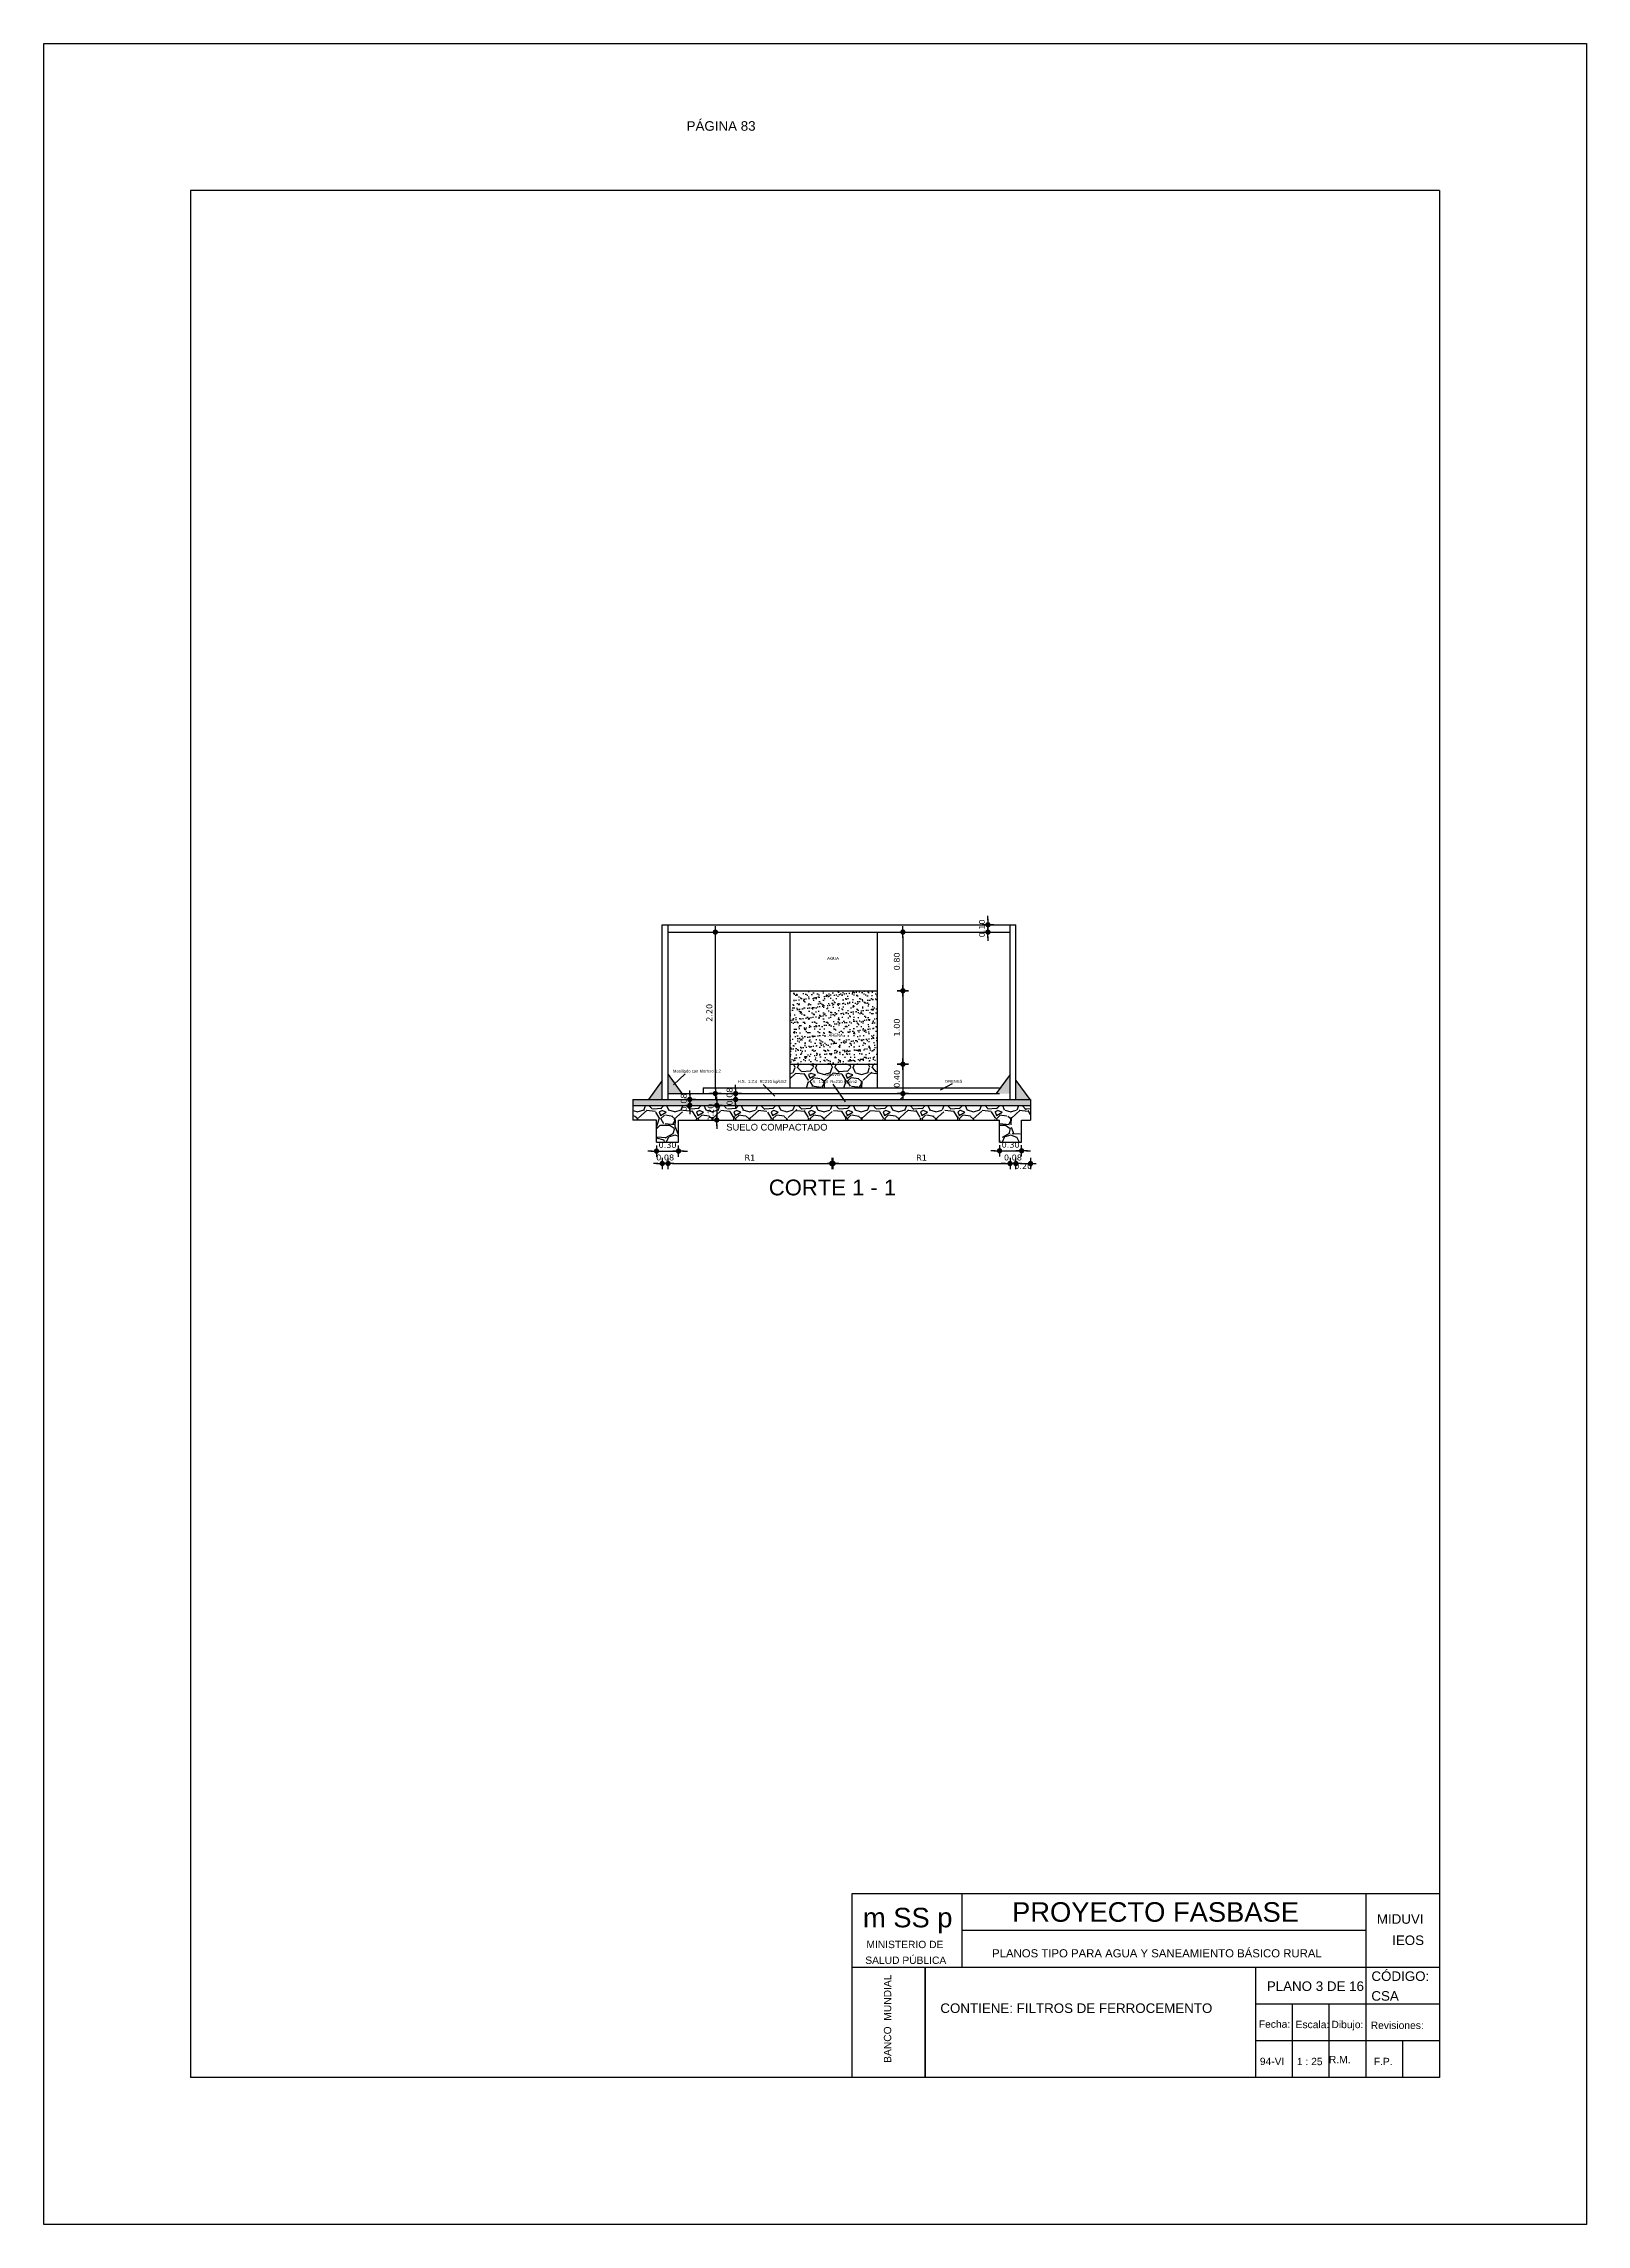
# Model space of a CAD drawing. Header units: metres. Extents: x 1959 to 4131, y 3282 to 4313.
# Drawn here: x 2766.98 to 2787.98, y 4281.15 to 4310.85 of the extents above; entities that cross this region are included whole.
import ezdxf
from ezdxf.enums import TextEntityAlignment as Align

# ---------------------------------------------------------------- set-up
doc = ezdxf.new("R2010")
doc.units = ezdxf.units.M
doc.linetypes.add('ACAD_ISO02W100', pattern=[15, 12, -3])
doc.layers.add('Cotas', color=7, linetype='Continuous')
doc.layers.add('Dibujo', color=7, linetype='Continuous')
doc.styles.add('Annotative', font='arial.ttf')
doc.styles.get("Standard").update_dxf_attribs({"font": 'arial.ttf'})
doc.styles.add('verdana', font='verdana.ttf')
doc.dimstyles.new('ISO', dxfattribs={"dimtxt": 0.08, "dimasz": 0.06, "dimexe": 0.1, "dimexo": 0.1, "dimgap": 0.04, "dimtad": 1, "dimzin": 1, "dimdsep": 46, "dimtxsty": 'verdana', "dimblk1": 'PAB', "dimblk2": 'PAB', "dimsah": 1, "dimcen": 0, "dimse1": 1, "dimse2": 1, "dimclrd": 7, "dimclre": 8, "dimclrt": 7, "dimadec": 0, "dimazin": 0, "dimtfac": 1, "dimtix": 1, "dimtmove": 0, "dimatfit": 3, "dimldrblk": 'PAB', "dimfxl": 0.1, "dimtvp": 1, "dimtolj": 1, "dimtzin": 1, "dimarcsym": 0})
pattern_1 = [(37.5, (-6347.5996, 661.655506), (-0.0032000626, 0.09788264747), [0, -0.077216, 0, -0.08636, 0, -0.08255]), (7.5, (-6347.5996, 661.6555), (0.0899046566, 0.1433650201), [0, -0.041656, 0, -0.069596, 0, -0.02667]), (327.5, (-6347.66208, 661.655506), (0.15819847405, 0.0002874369), [0, -0.0254, 0, -0.09144, 0, -0.11938]), (317.5, (-6347.66208, 661.6555), (0.1527112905, 0.0445858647), [0, -0.0127, 0, -0.059944, 0, -0.06858])]
pattern_2 = [(228.0127875, (-6347.23384, 662.163506), (-4.06400000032, -4.57199999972), [0.068344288, -6.766096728]), (184.969741, (-6347.279559, 662.112706), (6.09599999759, 0.50800002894), [0.117280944, -11.61080978]), (132.5104471, (-6347.3964, 662.102546), (5.08000000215, -5.58799999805), [0.082696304, -8.18694456]), (267.273689, (-6347.594519, 661.975546), (0.508000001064, 10.159999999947), [0.106800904, -10.573287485]), (292.83365418, (-6347.599599, 661.868866), (-2.54000000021, 6.09599999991), [0.10472674, -10.36796155]), (357.273689, (-6347.558959, 661.772346), (-10.159999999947, 0.508000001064), [0.106800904, -10.573287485]), (37.69424047, (-6347.452279, 661.767266), (-6.603999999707, -5.08000000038), [0.141238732, -13.982623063]), (72.25532837, (-6347.340519, 661.853626), (3.556000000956, 11.175999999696), [0.133343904, -13.20105132]), (121.42956562, (-6347.299879, 661.980626), (-4.064000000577, 6.603999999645), [0.1071626, -10.60910914]), (175.2363583, (-6347.35576, 662.072066), (5.58799999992, -0.50800000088), [0.122342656, -5.99478739]), (222.3974378, (-6347.477679, 662.082226), (-6.095999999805, -5.588000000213), [0.158215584, -15.663354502]), (138.81407483, (-6347.0916, 661.970466), (-3.55599999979, 3.04800000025), [0.054000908, -5.346113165]), (171.4692344, (-6347.132239, 662.006026), (6.60400000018, -1.01599999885), [0.102736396, -10.1709278]), (225, (-6347.23384, 662.02127), (-7e-17, -0.508), [0.071841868, -0.646578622]), (203.1985905, (-6347.2694, 662.082226), (2.54000000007, 1.0159999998), [0.038688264, -3.830124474]), (291.8014095, (-6347.30496, 662.06699), (-0.5080000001, 1.524), [0.054713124, -2.680950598]), (30.9637565, (-6347.28464, 662.016186), (1.524, 1.01599999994), [0.088863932, -2.87325963]), (161.5650512, (-6347.20844, 662.0619), (1.016, -0.508), [0.064257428, -1.542179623]), (16.38954033, (-6347.5996, 662.066986), (5.08, 1.524), [0.0900176, -8.911765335]), (70.34617594, (-6347.51324, 662.092386), (-2.03200000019, -5.58799999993), [0.075519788, -7.476443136]), (293.1985905, (-6347.20844, 662.163506), (-1.01599999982, 2.54000000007), [0.07737602, -3.791436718]), (343.61045967, (-6347.17796, 662.092386), (-5.08000000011, 1.523999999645), [0.0900176, -8.911765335]), (339.4439548, (-6347.5996, 661.752026), (-2.54, 1.016), [0.08680704, -4.253546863]), (294.7751406, (-6347.51832, 661.721546), (-2.54000000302, 5.58799999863), [0.072734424, -7.200718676]), (66.8014095, (-6347.20336, 661.655506), (1.01599999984, 2.54000000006), [0.07737602, -3.791436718]), (17.35402464, (-6347.17288, 661.726626), (-6.60399999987, -2.03200000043), [0.085156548, -8.430475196]), (69.4439548, (-6347.45228, 661.655506), (-1.016, -2.54), [0.04340352, -4.296950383]), (101.3099325, (-6347.23384, 661.65551), (-0.508, 2.032), [0.02590292, -2.564398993]), (165.9637565, (-6347.23892, 661.6809), (1.524, -0.508), [0.10472674, -1.989810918]), (186.00900596, (-6347.34052, 661.706306), (5.07999999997, 0.508000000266), [0.0970534, -9.608272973]), (303.6900675, (-6347.28464, 661.97047), (-0.508, 1.016), [0.073264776, -1.758355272]), (353.1572266, (-6347.243999, 661.909506), (8.636000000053, -1.015999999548), [0.127911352, -12.663201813]), (60.9453959, (-6347.117, 661.894266), (-2.03200000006, -3.55599999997), [0.052301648, -5.177878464]), (90, (-6347.0916, 661.94), (-0.508, 0.508), [0.03048, -0.47752]), (120.25643716, (-6347.35068, 661.721546), (2.03199999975, -3.55600000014), [0.070573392, -6.986788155]), (48.0127875, (-6347.38624, 661.782506), (4.06400000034, 4.5719999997), [0.136688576, -6.69775244]), (0, (-6347.2948, 661.8841), (0.508, 0.508), [0.13208, -0.37592]), (325.3048465, (-6347.16272, 661.884106), (5.08000000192, -3.55599999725), [0.080321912, -7.951863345]), (254.0546041, (-6347.09668, 661.838386), (-0.50799999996, -2.032), [0.073965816, -3.624330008]), (207.64597536, (-6347.116999, 661.767266), (-9.652000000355, -5.079999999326), [0.12042902, -11.922492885]), (175.42607874, (-6347.223679, 661.711386), (-6.604, 0.508), [0.127405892, -12.61316929])]

msp = doc.modelspace()

# ---------------------------------------------------------------- texts
at = {"attachment_point": 1}
for s, insert, char_height in [('\\pi1.1819;AGUA ', (2776.467, 4298.412), 0.04048), ('\\pi1.1647;ARENA', (2776.503, 4297.365), 0.04048), ('\\pi0.9404;Masillado con Mortero 1:2', (2774.61, 4296.877), 0.04048), ('\\pi0.93348;H.S.  1:2:4  R=210 kg/cm2', (2775.497, 4296.736), 0.04048), ('\\pi0.93348;H.S.  1:2:4  R=210 kg/cm2', (2776.458, 4296.733), 0.04048), ('\\pi1.1646;GRAVA', (2776.458, 4296.829), 0.04048), ('\\pi1.1479;DRENES', (2778.106, 4296.737), 0.04048), ('SUELO COMPACTADO', (2776.276, 4296.138), 0.09108)]:
    msp.add_mtext_dynamic_manual_height_columns(s, width=2.52423, gutter_width=12.5, heights=[0], dxfattribs=dict(at, insert=insert, char_height=char_height))
at = {"layer": 'Dibujo', "linetype": 'ACAD_ISO02W100'}
msp.add_text('CORTE 1 - 1', height=0.21478, dxfattribs=at).set_placement((2776.855, 4295.164))
at = {"layer": 'Dibujo', "color": 0, "linetype": 'ByBlock'}
for s, height, p in [('m SS p', 0.2662, (2778.136, 4285.195)), ('PROYECTO FASBASE', 0.26624, (2780.166, 4285.271)), ('PLANOS TIPO PARA AGUA Y SANEAMIENTO BÁSICO RURAL', 0.11076, (2779.894, 4284.786))]:
    msp.add_text(s, height=height, dxfattribs=at).set_placement(p)
at = {"layer": 'Dibujo', "color": 0, "linetype": 'ByBlock', "style": 'Annotative'}
for s, p in [('MIDUVI', (2785.132, 4285.244)), ('IEOS', (2785.34, 4284.954)), ('CÓDIGO:', (2785.058, 4284.465)), ('PLANO 3 DE 16', (2783.634, 4284.329)), ('CSA', (2785.057, 4284.196)), ('CONTIENE: FILTROS DE FERROCEMENTO', (2779.19, 4284.029))]:
    msp.add_text(s, height=0.13, dxfattribs=at).set_placement(p)
at = {"layer": 'Dibujo', "color": 0, "linetype": 'ByBlock'}
for s, p in [('SALUD PÚBLICA', (2778.719, 4284.697)), ('MINISTERIO DE', (2778.707, 4284.912)), ('Fecha:', (2783.738, 4283.827)), ('Escala:', (2784.255, 4283.822)), ('Dibujo:', (2784.731, 4283.822)), ('Revisiones:', (2785.409, 4283.811)), ('94-VI', (2783.706, 4283.32)), ('1 : 25', (2784.218, 4283.318)), ('R.M.', (2784.626, 4283.345)), ('F.P.', (2785.218, 4283.318))]:
    msp.add_text(s, height=0.1, dxfattribs=at).set_placement(p, align=Align.CENTER)
msp.add_text('BANCO  MUNDIAL', height=0.1, rotation=90, dxfattribs=at).set_placement((2778.521, 4283.951), align=Align.CENTER)
at = {"layer": 'Dibujo', "color": 0, "linetype": 'ByBlock', "insert": (2775.736, 4309.793), "char_height": 0.13, "width": 2.90393, "attachment_point": 1}
msp.add_mtext('PÁGINA 83', dxfattribs=at)

# ---------------------------------------------------------------- blocks, each defined once
blk = doc.blocks.new('PAB')
at = {"layer": 'Cotas'}
for p, q in [((-1.3, 0), (1.3, 0)), ((0, 1.3), (0, -1.3))]:
    blk.add_line(p, q, dxfattribs=at)
at = {"layer": 'Cotas', "const_width": 0.6}
blk.add_lwpolyline([(-0.3, 0, 1), (0.3, 0, 1)], format="xyb", close=True, dxfattribs=at)
blk = doc.blocks.new('*D1439')
at = {"color": 7, "lineweight": -2, "transparency": 16777216}
blk.add_line((2776.127, 4296.61), (2776.127, 4298.69), dxfattribs=at)
at = {"layer": 'Defpoints', "color": 0, "transparency": 16777216}
for p in [(2775.925, 4298.75), (2776.127, 4298.75), (2775.925, 4296.55)]:
    blk.add_point(p, dxfattribs=at)
at = {"color": 7, "lineweight": -2, "transparency": 16777216, "xscale": 0.06, "yscale": 0.06, "zscale": 0.06}
for p, rotation in [((2776.127, 4298.75), 90), ((2776.127, 4296.55), 270)]:
    blk.add_blockref('PAB', p, dxfattribs=dict(at, rotation=rotation))
at = {"color": 7, "transparency": 16777216, "insert": (2776.046, 4297.65), "char_height": 0.08, "attachment_point": 5, "rotation": 90, "style": 'verdana'}
blk.add_mtext('\\A1;2.20', dxfattribs=at)
blk = doc.blocks.new('*D1440')
at = {"color": 7, "lineweight": -2, "transparency": 16777216}
blk.add_line((2778.68, 4298.69), (2778.68, 4298.01), dxfattribs=at)
at = {"layer": 'Defpoints', "color": 0, "transparency": 16777216}
for p in [(2778.333, 4298.75), (2778.333, 4297.95), (2778.68, 4297.95)]:
    blk.add_point(p, dxfattribs=at)
at = {"color": 7, "lineweight": -2, "transparency": 16777216, "xscale": 0.06, "yscale": 0.06, "zscale": 0.06}
for p, rotation in [((2778.68, 4298.75), 90), ((2778.68, 4297.95), 270)]:
    blk.add_blockref('PAB', p, dxfattribs=dict(at, rotation=rotation))
at = {"color": 7, "transparency": 16777216, "insert": (2778.598, 4298.35), "char_height": 0.08, "attachment_point": 5, "rotation": 90, "style": 'verdana'}
blk.add_mtext('\\A1;0.80', dxfattribs=at)
blk = doc.blocks.new('*D1441')
at = {"color": 7, "lineweight": -2, "transparency": 16777216}
blk.add_line((2778.68, 4297.89), (2778.68, 4297.01), dxfattribs=at)
at = {"layer": 'Defpoints', "color": 0, "transparency": 16777216}
for p in [(2778.333, 4297.95), (2778.333, 4296.95), (2778.68, 4296.95)]:
    blk.add_point(p, dxfattribs=at)
at = {"color": 7, "lineweight": -2, "transparency": 16777216, "xscale": 0.06, "yscale": 0.06, "zscale": 0.06}
for p, rotation in [((2778.68, 4297.95), 90), ((2778.68, 4296.95), 270)]:
    blk.add_blockref('PAB', p, dxfattribs=dict(at, rotation=rotation))
at = {"color": 7, "transparency": 16777216, "insert": (2778.598, 4297.45), "char_height": 0.08, "attachment_point": 5, "rotation": 90, "style": 'verdana'}
blk.add_mtext('\\A1;1.00', dxfattribs=at)
blk = doc.blocks.new('*D1442')
at = {"color": 7, "lineweight": -2, "transparency": 16777216}
blk.add_line((2778.68, 4296.89), (2778.68, 4296.61), dxfattribs=at)
at = {"layer": 'Defpoints', "color": 0, "transparency": 16777216}
for p in [(2778.333, 4296.95), (2778.673, 4296.55), (2778.68, 4296.55)]:
    blk.add_point(p, dxfattribs=at)
at = {"color": 7, "lineweight": -2, "transparency": 16777216, "xscale": 0.06, "yscale": 0.06, "zscale": 0.06}
for p, rotation in [((2778.68, 4296.95), 90), ((2778.68, 4296.55), 270)]:
    blk.add_blockref('PAB', p, dxfattribs=dict(at, rotation=rotation))
at = {"color": 7, "transparency": 16777216, "insert": (2778.598, 4296.75), "char_height": 0.08, "attachment_point": 5, "rotation": 90, "style": 'verdana'}
blk.add_mtext('\\A1;0.40', dxfattribs=at)
blk = doc.blocks.new('*D1443')
at = {"color": 7, "lineweight": -2, "transparency": 16777216}
for p, q in [((2776.403, 4296.61), (2776.403, 4296.67)), ((2776.403, 4296.47), (2776.403, 4296.55)), ((2776.403, 4296.41), (2776.403, 4296.35))]:
    blk.add_line(p, q, dxfattribs=at)
at = {"layer": 'Defpoints', "color": 0, "transparency": 16777216}
for p in [(2776.328, 4296.55), (2776.328, 4296.47), (2776.403, 4296.55)]:
    blk.add_point(p, dxfattribs=at)
at = {"color": 7, "lineweight": -2, "transparency": 16777216, "xscale": 0.06, "yscale": 0.06, "zscale": 0.06}
for p, rotation in [((2776.403, 4296.55), 270), ((2776.403, 4296.47), 90)]:
    blk.add_blockref('PAB', p, dxfattribs=dict(at, rotation=rotation))
at = {"color": 7, "transparency": 16777216, "insert": (2776.321, 4296.51), "char_height": 0.08, "attachment_point": 5, "rotation": 90, "style": 'verdana'}
blk.add_mtext('\\A1;0.08', dxfattribs=at)
blk = doc.blocks.new('*D1444')
at = {"color": 7, "lineweight": -2, "transparency": 16777216}
for p, q in [((2775.779, 4296.53), (2775.779, 4296.59)), ((2775.779, 4296.39), (2775.779, 4296.47)), ((2775.779, 4296.33), (2775.779, 4296.27))]:
    blk.add_line(p, q, dxfattribs=at)
at = {"layer": 'Defpoints', "color": 0, "transparency": 16777216}
for p in [(2775.674, 4296.47), (2775.779, 4296.47), (2775.649, 4296.39)]:
    blk.add_point(p, dxfattribs=at)
at = {"color": 7, "lineweight": -2, "transparency": 16777216, "xscale": 0.06, "yscale": 0.06, "zscale": 0.06}
for p, rotation in [((2775.779, 4296.47), 270), ((2775.779, 4296.39), 90)]:
    blk.add_blockref('PAB', p, dxfattribs=dict(at, rotation=rotation))
at = {"color": 7, "transparency": 16777216, "insert": (2775.698, 4296.43), "char_height": 0.08, "attachment_point": 5, "rotation": 90, "style": 'verdana'}
blk.add_mtext('\\A1;0.08', dxfattribs=at)
blk = doc.blocks.new('*D1445')
at = {"color": 7, "lineweight": -2, "transparency": 16777216}
for p, q in [((2776.146, 4296.45), (2776.146, 4296.51)), ((2776.146, 4296.39), (2776.146, 4296.19)), ((2776.146, 4296.13), (2776.146, 4296.07))]:
    blk.add_line(p, q, dxfattribs=at)
at = {"layer": 'Defpoints', "color": 0, "transparency": 16777216}
for p in [(2776.124, 4296.39), (2776.124, 4296.19), (2776.146, 4296.19)]:
    blk.add_point(p, dxfattribs=at)
at = {"color": 7, "lineweight": -2, "transparency": 16777216, "xscale": 0.06, "yscale": 0.06, "zscale": 0.06}
for p, rotation in [((2776.146, 4296.39), 270), ((2776.146, 4296.19), 90)]:
    blk.add_blockref('PAB', p, dxfattribs=dict(at, rotation=rotation))
at = {"color": 7, "transparency": 16777216, "insert": (2776.064, 4296.29), "char_height": 0.08, "attachment_point": 5, "rotation": 90, "style": 'verdana'}
blk.add_mtext('\\A1;0.20', dxfattribs=at)
blk = doc.blocks.new('*D1446')
at = {"color": 7, "lineweight": -2, "transparency": 16777216}
for p, q in [((2775.266, 4295.767), (2775.206, 4295.767)), ((2775.326, 4295.767), (2775.626, 4295.767)), ((2775.686, 4295.767), (2775.746, 4295.767))]:
    blk.add_line(p, q, dxfattribs=at)
at = {"layer": 'Defpoints', "color": 0, "transparency": 16777216}
for p in [(2775.326, 4295.89), (2775.626, 4295.89), (2775.626, 4295.767)]:
    blk.add_point(p, dxfattribs=at)
at = {"color": 7, "lineweight": -2, "transparency": 16777216, "xscale": 0.06, "yscale": 0.06, "zscale": 0.06}
blk.add_blockref('PAB', (2775.326, 4295.767), dxfattribs=at)
at = {"color": 7, "lineweight": -2, "transparency": 16777216, "xscale": 0.06, "yscale": 0.06, "zscale": 0.06, "rotation": 180}
blk.add_blockref('PAB', (2775.626, 4295.767), dxfattribs=at)
at = {"color": 7, "transparency": 16777216, "insert": (2775.476, 4295.849), "char_height": 0.08, "attachment_point": 5, "style": 'verdana'}
blk.add_mtext('\\A1;0.30', dxfattribs=at)
blk = doc.blocks.new('*D1447')
at = {"color": 7, "lineweight": -2, "transparency": 16777216}
for p, q in [((2775.344, 4295.598), (2775.284, 4295.598)), ((2775.484, 4295.598), (2775.404, 4295.598)), ((2775.544, 4295.598), (2775.604, 4295.598))]:
    blk.add_line(p, q, dxfattribs=at)
at = {"layer": 'Defpoints', "color": 0, "transparency": 16777216}
for p in [(2775.404, 4296.47), (2775.484, 4296.47), (2775.404, 4295.598)]:
    blk.add_point(p, dxfattribs=at)
at = {"color": 7, "lineweight": -2, "transparency": 16777216, "xscale": 0.06, "yscale": 0.06, "zscale": 0.06}
blk.add_blockref('PAB', (2775.404, 4295.598), dxfattribs=at)
at = {"color": 7, "lineweight": -2, "transparency": 16777216, "xscale": 0.06, "yscale": 0.06, "zscale": 0.06, "rotation": 180}
blk.add_blockref('PAB', (2775.484, 4295.598), dxfattribs=at)
at = {"color": 7, "transparency": 16777216, "insert": (2775.444, 4295.679), "char_height": 0.08, "attachment_point": 5, "style": 'verdana'}
blk.add_mtext('\\A1;0.08', dxfattribs=at)
blk = doc.blocks.new('*D1448')
at = {"color": 7, "lineweight": -2, "transparency": 16777216}
blk.add_line((2775.544, 4295.598), (2777.651, 4295.598), dxfattribs=at)
at = {"layer": 'Defpoints', "color": 0, "transparency": 16777216}
for p in [(2775.484, 4296.47), (2777.711, 4296.47), (2777.711, 4295.598)]:
    blk.add_point(p, dxfattribs=at)
at = {"color": 7, "lineweight": -2, "transparency": 16777216, "xscale": 0.06, "yscale": 0.06, "zscale": 0.06, "rotation": 180}
blk.add_blockref('PAB', (2775.484, 4295.598), dxfattribs=at)
at = {"color": 7, "lineweight": -2, "transparency": 16777216, "xscale": 0.06, "yscale": 0.06, "zscale": 0.06}
blk.add_blockref('PAB', (2777.711, 4295.598), dxfattribs=at)
at = {"color": 7, "transparency": 16777216, "insert": (2776.597, 4295.678), "char_height": 0.08, "attachment_point": 5, "style": 'verdana'}
blk.add_mtext('\\A1;R1', dxfattribs=at)
blk = doc.blocks.new('*D1141')
at = {"color": 7, "lineweight": -2, "transparency": 16777216}
blk.add_line((2777.79, 4295.598), (2780.078, 4295.598), dxfattribs=at)
at = {"layer": 'Defpoints', "color": 0, "transparency": 16777216}
for p in [(2777.73, 4296.47), (2780.138, 4296.47), (2780.138, 4295.598)]:
    blk.add_point(p, dxfattribs=at)
at = {"color": 7, "lineweight": -2, "transparency": 16777216, "xscale": 0.06, "yscale": 0.06, "zscale": 0.06, "rotation": 180}
blk.add_blockref('PAB', (2777.73, 4295.598), dxfattribs=at)
at = {"color": 7, "lineweight": -2, "transparency": 16777216, "xscale": 0.06, "yscale": 0.06, "zscale": 0.06}
blk.add_blockref('PAB', (2780.138, 4295.598), dxfattribs=at)
at = {"color": 7, "transparency": 16777216, "insert": (2778.934, 4295.678), "char_height": 0.08, "attachment_point": 5, "style": 'verdana'}
blk.add_mtext('\\A1;R1', dxfattribs=at)
blk = doc.blocks.new('*D1449')
at = {"color": 7, "lineweight": -2, "transparency": 16777216}
for p, q in [((2780.078, 4295.597), (2780.018, 4295.597)), ((2780.138, 4295.597), (2780.218, 4295.597)), ((2780.278, 4295.597), (2780.338, 4295.597))]:
    blk.add_line(p, q, dxfattribs=at)
at = {"layer": 'Defpoints', "color": 0, "transparency": 16777216}
for p in [(2780.138, 4296.47), (2780.218, 4296.47), (2780.218, 4295.597)]:
    blk.add_point(p, dxfattribs=at)
at = {"color": 7, "lineweight": -2, "transparency": 16777216, "xscale": 0.06, "yscale": 0.06, "zscale": 0.06}
blk.add_blockref('PAB', (2780.138, 4295.597), dxfattribs=at)
at = {"color": 7, "lineweight": -2, "transparency": 16777216, "xscale": 0.06, "yscale": 0.06, "zscale": 0.06, "rotation": 180}
blk.add_blockref('PAB', (2780.218, 4295.597), dxfattribs=at)
at = {"color": 7, "transparency": 16777216, "insert": (2780.178, 4295.679), "char_height": 0.08, "attachment_point": 5, "style": 'verdana'}
blk.add_mtext('\\A1;0.08', dxfattribs=at)
blk = doc.blocks.new('*D1450')
at = {"color": 7, "lineweight": -2, "transparency": 16777216}
blk.add_line((2780.278, 4295.597), (2780.358, 4295.597), dxfattribs=at)
at = {"layer": 'Defpoints', "color": 0, "transparency": 16777216}
for p in [(2780.218, 4296.47), (2780.418, 4296.19), (2780.418, 4295.597)]:
    blk.add_point(p, dxfattribs=at)
at = {"color": 7, "lineweight": -2, "transparency": 16777216, "xscale": 0.06, "yscale": 0.06, "zscale": 0.06, "rotation": 180}
blk.add_blockref('PAB', (2780.218, 4295.597), dxfattribs=at)
at = {"color": 7, "lineweight": -2, "transparency": 16777216, "xscale": 0.06, "yscale": 0.06, "zscale": 0.06}
blk.add_blockref('PAB', (2780.418, 4295.597), dxfattribs=at)
at = {"color": 7, "transparency": 16777216, "insert": (2780.318, 4295.563), "char_height": 0.08, "attachment_point": 5, "style": 'verdana'}
blk.add_mtext('\\A1;0.20', dxfattribs=at)
blk = doc.blocks.new('*D1451')
at = {"color": 7, "lineweight": -2, "transparency": 16777216}
for p, q in [((2779.936, 4295.771), (2779.876, 4295.771)), ((2779.996, 4295.771), (2780.296, 4295.771)), ((2780.356, 4295.771), (2780.416, 4295.771))]:
    blk.add_line(p, q, dxfattribs=at)
at = {"layer": 'Defpoints', "color": 0, "transparency": 16777216}
for p in [(2779.996, 4295.89), (2780.296, 4295.89), (2780.296, 4295.771)]:
    blk.add_point(p, dxfattribs=at)
at = {"color": 7, "lineweight": -2, "transparency": 16777216, "xscale": 0.06, "yscale": 0.06, "zscale": 0.06}
blk.add_blockref('PAB', (2779.996, 4295.771), dxfattribs=at)
at = {"color": 7, "lineweight": -2, "transparency": 16777216, "xscale": 0.06, "yscale": 0.06, "zscale": 0.06, "rotation": 180}
blk.add_blockref('PAB', (2780.296, 4295.771), dxfattribs=at)
at = {"color": 7, "transparency": 16777216, "insert": (2780.146, 4295.853), "char_height": 0.08, "attachment_point": 5, "style": 'verdana'}
blk.add_mtext('\\A1;0.30', dxfattribs=at)
blk = doc.blocks.new('*D1419')
at = {"color": 7, "lineweight": -2, "transparency": 16777216}
for p, q in [((2779.838, 4298.91), (2779.838, 4298.97)), ((2779.838, 4298.85), (2779.838, 4298.75)), ((2779.838, 4298.69), (2779.838, 4298.63))]:
    blk.add_line(p, q, dxfattribs=at)
at = {"layer": 'Defpoints', "color": 0, "transparency": 16777216}
for p in [(2779.895, 4298.85), (2779.838, 4298.75), (2779.895, 4298.75)]:
    blk.add_point(p, dxfattribs=at)
at = {"color": 7, "lineweight": -2, "transparency": 16777216, "xscale": 0.06, "yscale": 0.06, "zscale": 0.06}
for p, rotation in [((2779.838, 4298.85), 270), ((2779.838, 4298.75), 90)]:
    blk.add_blockref('PAB', p, dxfattribs=dict(at, rotation=rotation))
at = {"color": 7, "transparency": 16777216, "insert": (2779.756, 4298.8), "char_height": 0.08, "attachment_point": 5, "rotation": 90, "style": 'verdana'}
blk.add_mtext('\\A1;0.10', dxfattribs=at)

# ---------------------------------------------------------------- dimensions: what is measured, and where the dimension line sits
for base, p1, p2, picture, middle in [((2776.127, 4298.75), (2775.925, 4296.55), (2775.925, 4298.75), '*D1439', (2776.046, 4297.65)), ((2778.68, 4297.95), (2778.333, 4298.75), (2778.333, 4297.95), '*D1440', (2778.598, 4298.35)), ((2779.838, 4298.75), (2779.895, 4298.85), (2779.895, 4298.75), '*D1419', (2779.756, 4298.8)), ((2775.779, 4296.47), (2775.649, 4296.39), (2775.674, 4296.47), '*D1444', (2775.698, 4296.43)), ((2776.146, 4296.19), (2776.124, 4296.39), (2776.124, 4296.19), '*D1445', (2776.064, 4296.29)), ((2776.403, 4296.55), (2776.328, 4296.47), (2776.328, 4296.55), '*D1443', (2776.321, 4296.51))]:
    dim = msp.add_linear_dim(base=base, p1=p1, p2=p2, angle=90, dimstyle='ISO')
    dim.commit()
    dim.dimension.update_dxf_attribs({"geometry": picture, "text_midpoint": middle})
for base, p1, p2, picture, middle in [((2778.68, 4296.95), (2778.333, 4297.95), (2778.333, 4296.95), '*D1441', (2778.598, 4297.45)), ((2778.68, 4296.55), (2778.333, 4296.95), (2778.673, 4296.55), '*D1442', (2778.598, 4296.75))]:
    dim = msp.add_linear_dim(base=base, p1=p1, p2=p2, angle=90, dimstyle='ISO', override={"dimtmove": 1})
    dim.commit()
    dim.dimension.update_dxf_attribs({"geometry": picture, "text_midpoint": middle})
for base, p1, p2, picture, middle in [((2775.404, 4295.598), (2775.484, 4296.47), (2775.404, 4296.47), '*D1447', (2775.444, 4295.679)), ((2780.218, 4295.597), (2780.138, 4296.47), (2780.218, 4296.47), '*D1449', (2780.178, 4295.679)), ((2775.626, 4295.767), (2775.326, 4295.89), (2775.626, 4295.89), '*D1446', (2775.476, 4295.849)), ((2780.296, 4295.771), (2779.996, 4295.89), (2780.296, 4295.89), '*D1451', (2780.146, 4295.853))]:
    dim = msp.add_linear_dim(base=base, p1=p1, p2=p2, dimstyle='ISO')
    dim.commit()
    dim.dimension.update_dxf_attribs({"geometry": picture, "text_midpoint": middle})
for base, p1, p2, picture, middle in [((2777.711, 4295.598), (2775.484, 4296.47), (2777.711, 4296.47), '*D1448', (2776.597, 4295.678)), ((2780.138, 4295.598), (2777.73, 4296.47), (2780.138, 4296.47), '*D1141', (2778.934, 4295.678))]:
    dim = msp.add_linear_dim(base=base, p1=p1, p2=p2, text='R1', dimstyle='ISO')
    dim.commit()
    dim.dimension.update_dxf_attribs({"geometry": picture, "text_midpoint": middle})
dim = msp.add_linear_dim(base=(2780.418, 4295.597), p1=(2780.218, 4296.47), p2=(2780.418, 4296.19), dimstyle='ISO', override={"dimtmove": 1})
dim.commit()
dim.dimension.update_dxf_attribs({"geometry": '*D1450', "text_midpoint": (2780.318, 4295.481), "dimtype": 160})

# ---------------------------------------------------------------- hatches: boundary and pattern name
h = msp.add_hatch(color=256)
h.dxf.hatch_style = 1
h.paths.add_polyline_path([(2775.404, 4296.728), (2775.215, 4296.47), (2775.404, 4296.47)])
h.paths.add_polyline_path([(2775.484, 4296.808), (2775.484, 4296.55), (2775.672, 4296.55)])
h = msp.add_hatch()
h.set_pattern_fill('ANSI31', color=256)
h.set_pattern_definition([(45, (-6347.5996, 661.6555), (-2.245064, 2.245064), [])])
h.paths.add_polyline_path([(2780.138, 4296.808), (2779.949, 4296.55), (2775.484, 4296.55), (2775.484, 4296.47), (2780.138, 4296.47)])
h.paths.add_polyline_path([(2776.388, 4296.419), (2776.388, 4296.6), (2776.279, 4296.6), (2776.279, 4296.419)], flags=9)
h.paths.add_polyline_path([(2775.765, 4296.339), (2775.765, 4296.52), (2775.656, 4296.52), (2775.656, 4296.339)], flags=9)
h = msp.add_hatch(color=256)
h.dxf.hatch_style = 1
h.paths.add_polyline_path([(2780.218, 4296.728), (2780.406, 4296.47), (2780.218, 4296.47)])
h.paths.add_polyline_path([(2780.138, 4296.808), (2780.138, 4296.55), (2779.949, 4296.55)])
at = {"layer": 'Dibujo', "linetype": 'ByBlock'}
h = msp.add_hatch(dxfattribs=at)
h.set_pattern_fill('AR-SAND', color=0, scale=0.002)
h.set_pattern_definition(pattern_1)
h.paths.add_polyline_path([(2778.333, 4297.95), (2777.146, 4297.95), (2777.146, 4296.95), (2778.333, 4296.95)])
h.paths.add_polyline_path([(2777.657, 4297.303), (2777.873, 4297.303), (2777.873, 4297.386), (2777.657, 4297.386)], flags=24)
h = msp.add_hatch(dxfattribs=at)
h.set_pattern_fill('GRAVEL', color=0, scale=0.02)
h.set_pattern_definition(pattern_2)
h.paths.add_polyline_path([(2778.333, 4296.95), (2777.146, 4296.95), (2777.146, 4296.63), (2778.333, 4296.63)])
h.paths.add_polyline_path([(2777.609, 4296.67), (2777.827, 4296.67), (2777.827, 4296.753), (2777.609, 4296.753)], flags=24)
h = msp.add_hatch(dxfattribs=at)
h.set_pattern_fill('AR-SAND', color=0, scale=0.002)
h.set_pattern_definition(pattern_1)
h.paths.add_polyline_path([(2780.418, 4296.47), (2780.218, 4296.47), (2775.004, 4296.47), (2775.004, 4296.39), (2780.418, 4296.39)])
h.paths.add_polyline_path([(2776.388, 4296.419), (2776.388, 4296.6), (2776.279, 4296.6), (2776.279, 4296.419)], flags=9)
h.paths.add_polyline_path([(2775.765, 4296.339), (2775.765, 4296.52), (2775.656, 4296.52), (2775.656, 4296.339)], flags=9)
h = msp.add_hatch(dxfattribs=at)
h.set_pattern_fill('GRAVEL', color=0, scale=0.02)
h.set_pattern_definition(pattern_2)
h.paths.add_polyline_path([(2780.418, 4296.39), (2775.004, 4296.39), (2775.004, 4296.19), (2775.326, 4296.19), (2775.326, 4295.89), (2775.626, 4295.89), (2775.626, 4296.19), (2779.996, 4296.19), (2779.996, 4295.89), (2780.296, 4295.89), (2780.296, 4296.19), (2780.418, 4296.19)])
h.paths.add_polyline_path([(2775.765, 4296.339), (2775.765, 4296.52), (2775.656, 4296.52), (2775.656, 4296.339)], flags=9)
h.paths.add_polyline_path([(2776.131, 4296.199), (2776.131, 4296.38), (2776.022, 4296.38), (2776.022, 4296.199)], flags=24)

# ---------------------------------------------------------------- linework, layer by layer
for p, q in [((2775.404, 4298.85), (2780.218, 4298.85)), ((2775.404, 4296.47), (2775.404, 4298.85)), ((2775.484, 4296.47), (2775.484, 4298.85)), ((2780.138, 4296.47), (2780.138, 4298.85)), ((2780.218, 4296.47), (2780.218, 4298.85)), ((2775.484, 4298.75), (2780.138, 4298.75)), ((2777.146, 4296.63), (2777.146, 4298.75)), ((2778.333, 4296.63), (2778.333, 4298.75)), ((2777.146, 4297.95), (2778.333, 4297.95)), ((2775.404, 4296.728), (2775.215, 4296.47)), ((2775.484, 4296.808), (2775.672, 4296.55)), ((2775.717, 4296.821), (2775.557, 4296.668)), ((2777.146, 4296.95), (2778.333, 4296.95)), ((2780.138, 4296.808), (2779.949, 4296.55)), ((2780.218, 4296.728), (2780.406, 4296.47)), ((2775.004, 4296.47), (2780.418, 4296.47)), ((2775.004, 4296.47), (2775.004, 4296.19)), ((2775.484, 4296.55), (2779.996, 4296.55)), ((2775.959, 4296.63), (2779.996, 4296.63)), ((2775.959, 4296.63), (2775.959, 4296.55)), ((2776.776, 4296.674), (2776.939, 4296.516)), ((2777.728, 4296.679), (2777.894, 4296.439)), ((2779.352, 4296.683), (2779.188, 4296.596)), ((2780.218, 4296.47), (2780.418, 4296.47)), ((2780.418, 4296.47), (2780.418, 4296.19)), ((2775.004, 4296.39), (2780.418, 4296.39)), ((2775.326, 4296.19), (2775.004, 4296.19)), ((2775.326, 4295.89), (2775.326, 4296.19)), ((2775.626, 4295.89), (2775.626, 4296.19)), ((2775.626, 4296.19), (2779.996, 4296.19)), ((2779.996, 4295.89), (2779.996, 4296.19)), ((2780.296, 4295.89), (2780.296, 4296.19)), ((2780.296, 4296.19), (2780.418, 4296.19)), ((2775.326, 4295.89), (2775.626, 4295.89)), ((2779.996, 4295.89), (2780.296, 4295.89))]:
    msp.add_line(p, q)
at = {"layer": 'Dibujo', "color": 0, "linetype": 'ByBlock'}
for p, q in [((2766.984, 4310.85), (2787.984, 4310.85)), ((2766.984, 4281.15), (2766.984, 4310.85)), ((2766.984, 4310.85), (2769.984, 4310.85)), ((2766.984, 4310.85), (2769.484, 4310.85)), ((2787.984, 4310.85), (2787.984, 4281.15)), ((2768.984, 4308.85), (2768.984, 4283.15)), ((2785.984, 4308.85), (2768.984, 4308.85)), ((2785.984, 4308.85), (2785.984, 4283.15)), ((2777.984, 4285.65), (2777.984, 4283.15)), ((2785.984, 4285.65), (2777.984, 4285.65)), ((2779.484, 4285.65), (2779.484, 4284.65)), ((2784.984, 4283.15), (2784.984, 4285.65)), ((2784.984, 4285.15), (2779.484, 4285.15)), ((2785.984, 4284.65), (2777.984, 4284.65)), ((2778.984, 4284.65), (2778.984, 4283.15)), ((2778.984, 4283.15), (2778.984, 4284.65)), ((2783.484, 4283.15), (2783.484, 4284.65)), ((2785.984, 4284.15), (2783.484, 4284.15)), ((2783.984, 4283.15), (2783.984, 4284.15)), ((2784.484, 4283.15), (2784.484, 4284.15)), ((2785.984, 4283.65), (2783.484, 4283.65)), ((2785.484, 4283.15), (2785.484, 4283.65)), ((2785.984, 4283.15), (2768.984, 4283.15)), ((2787.984, 4281.15), (2766.984, 4281.15))]:
    msp.add_line(p, q, dxfattribs=at)

msp.set_redraw_order([(e.dxf.handle, doc.entitydb.next_handle()) for e in msp.query("TEXT MTEXT ATTDEF DIMENSION ARC_DIMENSION")])  # texts and dimensions are drawn at this point

doc.saveas('drawing.dxf')
